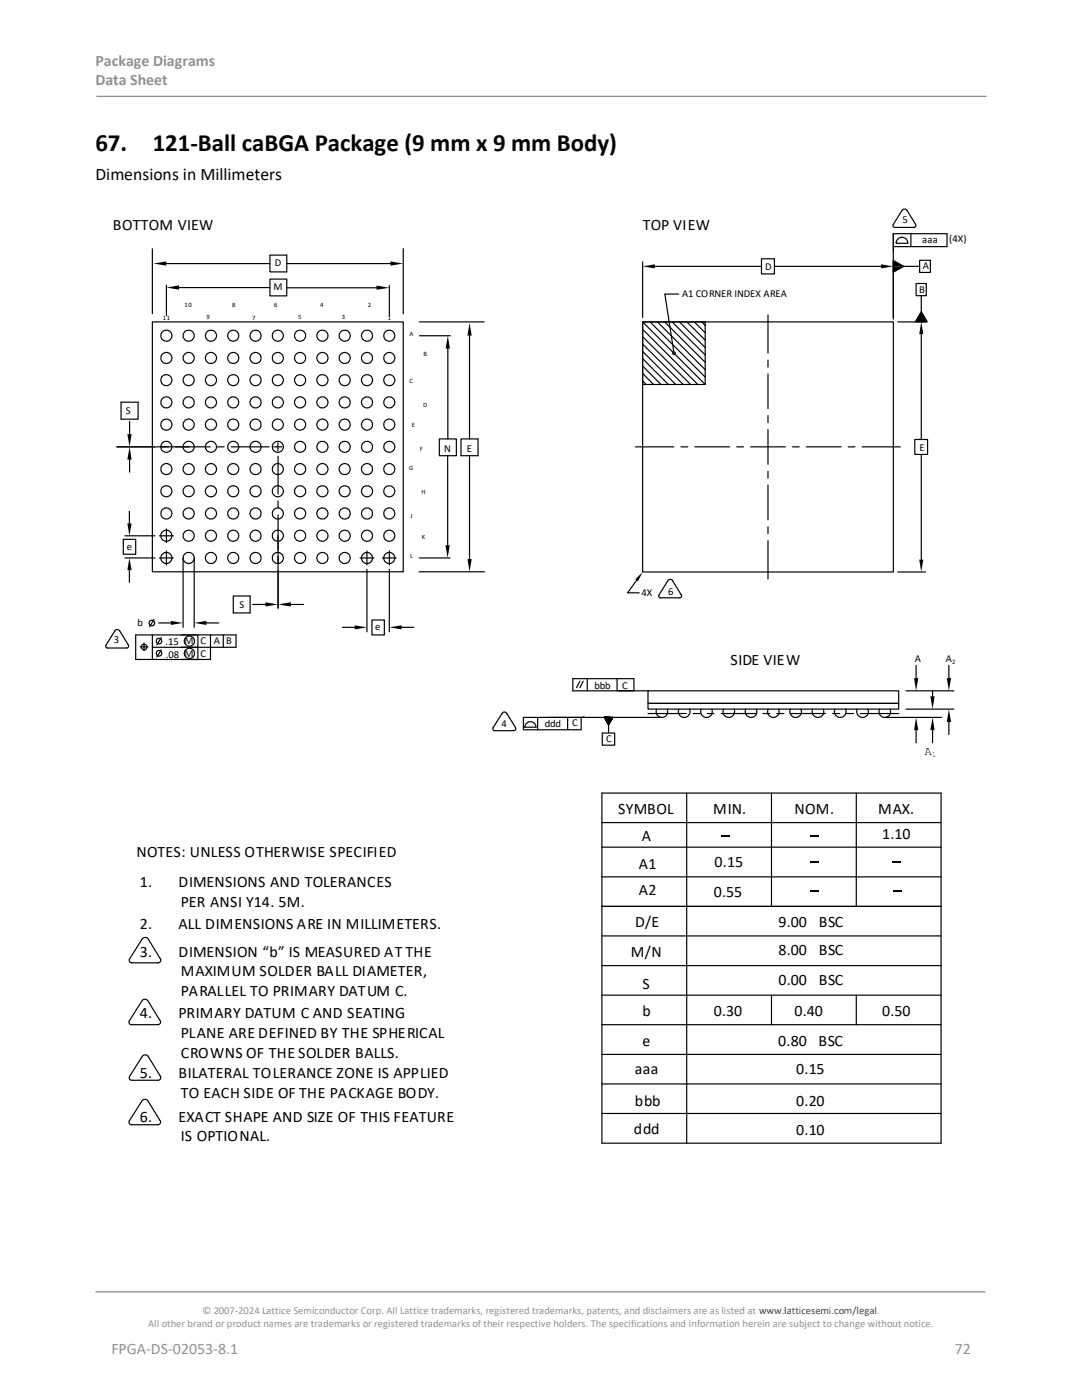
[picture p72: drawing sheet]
<svg xmlns="http://www.w3.org/2000/svg" width="216mm" height="279mm" viewBox="0 0 216 279" stroke-linecap="round" stroke-linejoin="round" font-family="sans-serif">
<defs><g id="words">
<g font-size="5">
<text x="19" y="30.1">67.</text>
<text x="30.5" y="30.1">121-Ball caBGA Package (9 mm x 9 mm Body)</text>
</g>
<text font-size="3.5" x="19" y="35.9">Dimensions in Millimeters</text>
<g font-size="3.2" fill="#919195">
<text x="19" y="13.2">Package Diagrams</text>
<text x="19" y="17.1">Data Sheet</text>
<text x="22.2" y="270.2">FPGA-DS-02053-8.1</text>
<text x="190.5" y="270.2">72</text>
</g>
<g font-size="3.2">
<text x="22.5" y="46">BOTTOM VIEW</text>
<text x="128.3" y="46">TOP VIEW</text>
<text x="145.7" y="132.8">SIDE VIEW</text>
<text x="123.3" y="162.4">SYMBOL</text>
<text x="128.1" y="167.9">A</text>
<text x="142.3" y="162.4">MIN.</text>
<text x="158.6" y="162.4">NOM.</text>
<text x="175.2" y="162.4">MAX.</text>
<text x="176" y="167.5">1.10</text>
<text x="27.2" y="171.1">NOTES: UNLESS OTHERWISE SPECIFIED</text>
<text x="127.5" y="173.5">A1</text>
<text x="142.6" y="173.1">0.15</text>
<text x="27.9" y="177">1.</text>
<text x="35.6" y="177">DIMENSIONS AND TOLERANCES</text>
<text x="127.5" y="178.6">A2</text>
<text x="142.4" y="179">0.55</text>
<text x="27.9" y="185.3">2.</text>
<text x="35.6" y="185.3">ALL DIMENSIONS ARE IN MILLIMETERS.</text>
<text x="36.1" y="181">PER ANSI Y14. 5M.</text>
<text x="126.7" y="185">D/E</text>
<text x="155.3" y="185">9.00</text>
<text x="163.4" y="185">BSC</text>
<text x="27.9" y="190.9">3.</text>
<text x="35.6" y="190.9">DIMENSION</text>
<text x="53.8" y="190.9">b IS MEASURED AT THE</text>
<text x="125.9" y="190.9">M/N</text>
<text x="155.3" y="190.5">8.00</text>
<text x="163.4" y="190.5">BSC</text>
<text x="36.1" y="194.9">MAXIMUM SOLDER BALL DIAMETER,</text>
<text x="128.2" y="197.3">S</text>
<text x="155.3" y="196.5">0.00</text>
<text x="163.4" y="196.5">BSC</text>
<text x="27.9" y="203.2">4.</text>
<text x="35.6" y="203.2">PRIMARY DATUM C AND SEATING</text>
<text x="36.1" y="198.8">PARALLEL TO PRIMARY DATUM C.</text>
<text x="128.2" y="202.8">b</text>
<text x="142.4" y="202.8">0.30</text>
<text x="158.5" y="202.8">0.40</text>
<text x="176" y="202.8">0.50</text>
<text x="36.1" y="207.2">PLANE ARE DEFINED BY THE SPHERICAL</text>
<text x="128.2" y="208.8">e</text>
<text x="155.3" y="208.8">0.80</text>
<text x="163.3" y="208.8">BSC</text>
<text x="27.9" y="215.1">5.</text>
<text x="35.6" y="215.1">BILATERAL TOLERANCE ZONE IS APPLIED</text>
<text x="36.1" y="211.1">CROWNS OF THE SOLDER BALLS.</text>
<text x="126.7" y="214.3">aaa</text>
<text x="158.9" y="214.3">0.15</text>
<text x="36.1" y="219">TO EACH SIDE OF THE PACKAGE BODY.</text>
<text x="126.7" y="220.7">bbb</text>
<text x="158.9" y="220.7">0.20</text>
<text x="27.9" y="223.9">6.</text>
<text x="35.6" y="223.9">EXACT SHAPE AND SIZE OF THIS FEATURE</text>
<text x="36.1" y="227.8">IS OPTIONAL.</text>
<text x="126.5" y="226.2">ddd</text>
<text x="158.9" y="226.6">0.10</text>
</g>
<g font-size="2.1">
<text x="180.1" y="44.4">5</text>
<text x="54.8" y="53.1">D</text>
<text x="152.7" y="53.8">D</text>
<text x="184" y="48.5">aaa</text>
<text x="184.2" y="53.7">A</text>
<text x="189.4" y="48.3">(4X)</text>
<text x="54.6" y="57.9">M</text>
<text x="136.1" y="59.2">A1 CORNER INDEX AREA</text>
<text x="183.4" y="58.5">B</text>
<text x="25.1" y="82.6">S</text>
<text x="183.5" y="89.9">E</text>
<text x="88.6" y="90.1">N</text>
<text x="93.1" y="90.1">E</text>
<text x="25.3" y="109.9">e</text>
<text x="128" y="118.9">4X</text>
<text x="133.3" y="118.7">6</text>
<text x="27.5" y="125">b</text>
<text x="47.8" y="121.3">S</text>
<text x="74.8" y="125.8">e</text>
<text x="22.7" y="128.3">3</text>
<text x="33" y="128.7">.15 M</text>
<text x="33.1" y="131.4">.08 M</text>
<text x="40" y="128.6">C</text>
<text x="40" y="131.1">C</text>
<text x="42.7" y="128.6">A</text>
<text x="45.1" y="128.6">B</text>
<text x="118.6" y="137.4">bbb</text>
<text x="124.1" y="137.4">C</text>
<text x="182.5" y="132.2">A</text>
<text x="188.8" y="132.2">A</text>
<text x="100.1" y="145">4</text>
<text x="108.7" y="145.2">ddd</text>
<text x="114.2" y="145">C</text>
<text x="120.9" y="148.1">C</text>
</g>
<g font-size="2.1" fill="#919195">
<text x="40.4" y="262.3">© 2007-2024 Lattice Semiconductor Corp. All Lattice trademarks, registered trademarks, patents, and disclaimers are as listed at www.latticesemi.com/legal.</text>
<text x="29.6" y="264.9">All other brand or product names are trademarks or registered trademarks of their respective holders. The specifications and information herein are subject to change without notice.</text>
</g>
<g font-size="1.3">
<text x="32.5" y="64">11</text>
<text x="36.8" y="61.3">10</text>
<text x="41.2" y="63.7">9</text>
<text x="46.3" y="61.3">8</text>
<text x="50.3" y="63.8">7</text>
<text x="54.7" y="61.3">6</text>
<text x="59.5" y="63.7">5</text>
<text x="63.9" y="61.3">4</text>
<text x="68.2" y="63.6">3</text>
<text x="73.4" y="61.3">2</text>
<text x="77.4" y="64">1</text>
<text x="81.7" y="67.1">A</text>
<text x="84.5" y="71.1">B</text>
<text x="81.7" y="76.4">C</text>
<text x="84.5" y="81.2">D</text>
<text x="82.2" y="85.1">E</text>
<text x="83.8" y="89.9">F</text>
<text x="81.7" y="93.9">G</text>
<text x="84.1" y="98.6">H</text>
<text x="81.9" y="103.4">J</text>
<text x="84.1" y="107.6">K</text>
<text x="81.8" y="111.4">L</text>
<text x="190" y="132.5">2</text>
</g>
</g></defs>
<path d="M19.2 19.2h177.6M19 257.8h177.6" fill="none" stroke="#919195" stroke-width=".26"/>
<g fill="none" stroke="#000" stroke-width=".24">
<path d="M30.4 49.7v12.9M33.2 52.6h20.7M33.2 56.9v6.1M34.8 57.4h19.1M53.9 55.7h3.3v3.4h-3.3zM53.9 50.9h3.3v3.4h-3.3zM57.2 57.4h18.9M57.2 52.6h20.7M77.7 57v6M80.5 49.6v13M128.2 52.3v11.1M130.7 53.2h21.2"/>
<path d="M135.4 58.7h-2.7l1.7 11.4M151.9 51.6h2.6v3.1h-2.6zM154.5 53.2h21.3M178.3 52l2 1.2-2 1.1zM178.3 49.2h10.7v-2.6h-10.7v17.1M179.3 47.6a1.17 1.17 0 0 1 1.2-.1 1.17 1.17 0 0 1 .7 1.1h-2.4v-.4zM180 42a.57 .57 0 0 1 1 0l1.7 2.8v.4l-.3 .2h-3.9a.37 .37 0 0 1-.3-.6zM180.3 53.2h3.2M181.8 46.6v2.6M182.8 56.6h2v2.4h-2zM183.5 51.9h2.1v2.5h-2.1zM183.8 59v3.2"/>
<path d="M30.4 64.2h50.1v49.9h-50.1zM83.7 64.2h12.9M83.7 67h6.1M89.4 68.6v19M93.7 67v20.6M128.2 64.2h12.5v12.5h-12.5zM128.2 74.5l2.2 2.2M128.2 73l3.7 3.7M128.2 71.6l5.2 5.1M128.2 70.1l6.6 6.6M128.2 68.7l8.1 8M128.2 67.2l9.6 9.5"/>
<path d="M128.2 65.7l11 11M128.2 64.2l12.5 12.5M128.2 64.2h50.1v50h-50.1zM128.2 76l.7 .7M129.7 64.2l11 11.1M131.2 64.2l9.5 9.6M132.6 64.2l8.1 8.1M134.1 64.2l6.6 6.6M135.6 64.2l5.1 5.2M137.1 64.2l3.6 3.7M138.5 64.2l2.2 2.2M140 64.2l.7 .7"/>
<path d="M153.2 62.8v7.7M153.2 71.9v1.4M153.2 74.6v7M179.1 64.2h5.6M183.8 62.2l1.2 2h-2.4zM183.8 66.7v21M23.3 89.2h18.7M24.2 80.3h3.4v3.4h-3.4zM25.9 84.1v2.5M25.9 91.7v2.5M43.4 89.2h1.3M46.1 89.2h7.6"/>
<path d="M54.6 89.2h1.7M55.4 88.3v1.7M55.5 91.1v7.5M55.5 100v1.4M87.7 87.6h3.4v3.3h-3.4zM89.3 90.9v18.8M92 87.6h3.4v3.3h-3.4zM93.7 90.9v20.7M126.8 89.2h7.7M135.9 89.2h1.3M138.6 89.2h7M147 89.2h1.4"/>
<path d="M149.8 89.2h6.9M153.2 83v1.4M153.2 85.7v6.9M153.2 94v1.4M153.2 96.8v6.9M158.1 89.2h1.4M160.9 89.2h6.9M169.2 89.2h1.4M172 89.2h7.7M182.5 87.7h2.6v3h-2.6zM183.8 90.7v21M24.6 107.6h2.5v3h-2.5z"/>
<path d="M24.9 111.4h6M24.9 106.9h6M25.8 102v2.5M25.8 113.8v2.4M31.8 111.4h2.8M31.8 106.9h2.8M33.2 105.5v2.8M33.2 110v2.8M36.5 111.4v13.8M38.8 111.4v13.8M46.5 118.9h3.4v3.4h-3.4zM55.5 102.8v18.6"/>
<path d="M71.9 111.4h2.7M73.2 113.6v12.5M73.2 110v2.8M76.3 111.4h2.8M77.7 113.6v12.5M77.7 110v2.8M83.6 114.1h13.1M83.7 111.4h6.1M127 115.8l-1.8 2.5h2.4M133.4 115.7a.51 .51 0 0 1 .8 .2l1.8 3v.2l-.4 .2h-3.8a.37 .37 0 0 1-.3-.5zM153.2 105.1v1.4M153.2 107.9v7.7"/>
<path d="M179.1 114.2h5.6M23.1 125.8a.56 .56 0 0 1 .8 .1l1.7 2.8a.39 .39 0 0 1 0 .4 .39 .39 0 0 1-.3 .2h-3.8a.37 .37 0 0 1-.4-.5zM28 129.1h.7v.8M28.7 128.3v.8h.8M30.4 129.2h8.9zM30.4 126.7v4.9M30.7 123.6l-.9 1.5M31.7 124.3h2.4M32.2 129.7l-.9 1.4M32.2 127.2l-.9 1.5M36.1 129.2h11zM39.5 126.7v4.9"/>
<path d="M41.2 124.3h2.5M42 126.7v4.9h-14.9v-4.9h20v2.5M44.6 126.7v2.5M50.4 120.6h2.6M58 120.6h2.6M68.3 125.2h2.5M74.2 123.7h2.5v3h-2.5zM80.1 125.2h2.5M114.3 135.4h12.2v2.5h-12.2zM115.7 136l-.7 1.2M116.4 136l-.7 1.2M117.2 135.4v2.5"/>
<path d="M123.1 135.4v2.5M123.4 137.9h5.9M129.3 137.9h50v2.5h-50zM180.8 137.9h9.5M182.8 132.8v2.5M186.1 137.9v2.1M189.3 132.8v2.5M100.3 142.2a.54 .54 0 0 1 .8 .2l1.7 2.8a.41 .41 0 0 1 .1 .4 .41 .41 0 0 1-.4 .2h-3.8a.39 .39 0 0 1-.3-.6zM105.2 144.2a1.1 1.1 0 0 1 1.1-.1 1.1 1.1 0 0 1 .6 1h-2.2l.2-.6zM107.3 145.6h8.7M107.3 143.2v2.4M113.3 143.2v2.4"/>
<path d="M116 143.1v2.5M116.4 143.1h.2M120.1 158.3h67.7v69.8h-67.7zM120.2 146.3h2.5v2.4h-2.5zM120.6 143.2l.8 1.4M120.6 143.2h1.7M120.7 143.3h1.5M120.8 143.5h1.3M120.8 143.6h1.3M120.9 143.7h1.1M120.9 143.8h1M121 143.9h.9"/>
<path d="M121.1 144h.7M121.2 144.2l.5 .1M121.3 144.4h.3M121.4 144.5h.1M121.5 143.1h-.9h1.6l-.8 1.5v1.7M121.6 144.3h-.4M121.7 144.1h-.6M121.7 144.2h-.5M121.8 144h-.7M121.9 143.8h-.9M122 143.7h-1.1M122.1 143.5h-1.3"/>
<path d="M122.1 143.5l-1.3 .1M122.2 143.4h-1.5M122.3 143.3h-1.6M129.3 140.4h50v1.1h-50zM129.3 142.4h7.6M131 141.5a1.17 1.17 0 0 0 1.1 1.7 1.17 1.17 0 0 0 1-1.7M132.1 143.2h-27.7v2.4h2.9M135.5 141.5a1.17 1.17 0 0 0 1 1.7 1.17 1.17 0 0 0 1.1-1.7M137 158.3v69.8M138.3 142.4h1.4M139.9 141.5a1.18 1.18 0 0 0 1.1 1.7 1.18 1.18 0 0 0 1-1.7M141.1 142.4h1.4"/>
<path d="M143.9 142.4h6.9M144.4 141.5a1.17 1.17 0 0 0 1 1.7 1.17 1.17 0 0 0 1.1-1.7M148.8 141.5a1.17 1.17 0 0 0 1.1 1.7 1.17 1.17 0 0 0 1-1.7M152.2 142.4h1.4M153.3 141.5a1.17 1.17 0 0 0 1 1.7 1.17 1.17 0 0 0 1.1-1.7M153.9 158.3v22.6M155 142.4h1.4M157.7 141.5a1.17 1.17 0 0 0 1.1 1.7 1.17 1.17 0 0 0 1-1.7M157.8 142.4h6.9M162.1 141.5a1.18 1.18 0 0 0 1.1 1.7 1.18 1.18 0 0 0 1.1-1.7M166.1 142.4h1.4M166.6 141.5a1.17 1.17 0 0 0 1.1 1.7 1.17 1.17 0 0 0 1-1.7"/>
<path d="M168.9 142.4h1.4M170.9 158.3v22.6M171 141.5a1.17 1.17 0 0 0 1.1 1.7 1.17 1.17 0 0 0 1.1-1.7M171.7 142.4h7.6M175.5 141.5a1.17 1.17 0 0 0 1.1 1.7 1.17 1.17 0 0 0 1-1.7M176.6 143.2h11.3M180.8 141.5h9.5M182.8 145.7v2.6M186.1 145.7v2.6M189.3 144.1v2.5M120.1 175h67.7M120.1 169.1h67.7"/>
<path d="M120.1 164.2h67.7M28.4 199.6a.74 .74 0 0 1 1.2 .3l2.3 3.7a.53 .53 0 0 1 .1 .6 .53 .53 0 0 1-.5 .3h-5.3l-.4-.3v-.5zM28.5 187.3a.74 .74 0 0 1 1.1 .2l2.4 3.8a.53 .53 0 0 1 0 .6 .53 .53 0 0 1-.5 .3h-5.2l-.5-.3v-.5zM120.1 180.9h67.7M120.1 198.6h67.7M120.1 192.7h67.7M120.1 186.8h67.7M153.9 198.6v5.9M170.9 198.6v5.9M28.4 219.6a.74 .74 0 0 1 1.2 .2l2.3 3.8a.53 .53 0 0 1 .1 .6 .53 .53 0 0 1-.5 .3h-5.3l-.4-.3v-.5zM28.5 210.7a.74 .74 0 0 1 1.1 .3l2.4 3.7a.53 .53 0 0 1 0 .6 .53 .53 0 0 1-.5 .3h-5.2l-.5-.3v-.5zM120.1 216.3h67.7"/>
<path d="M120.1 210.4h67.7M120.1 204.5h67.7M120.1 222.2h67.7"/>
<circle cx="33.2" cy="67" r="1.12"/>
<circle cx="33.2" cy="71.4" r="1.12"/>
<circle cx="33.2" cy="75.9" r="1.11"/>
<circle cx="37.6" cy="71.5" r="1.11"/>
<circle cx="37.6" cy="75.9" r="1.11"/>
<circle cx="37.6" cy="67" r="1.11"/>
<circle cx="42.1" cy="75.9" r="1.11"/>
<circle cx="42.1" cy="67" r="1.11"/>
<circle cx="42.1" cy="71.5" r="1.11"/>
<circle cx="46.5" cy="75.9" r="1.11"/>
<circle cx="46.5" cy="67" r="1.11"/>
<circle cx="46.5" cy="71.5" r="1.11"/>
<circle cx="51" cy="75.9" r="1.1"/>
<circle cx="51" cy="71.4" r="1.1"/>
<circle cx="51" cy="67" r="1.1"/>
<circle cx="55.4" cy="75.9" r="1.11"/>
<circle cx="55.4" cy="67" r="1.11"/>
<circle cx="55.4" cy="71.4" r="1.11"/>
<circle cx="59.9" cy="67" r="1.11"/>
<circle cx="59.9" cy="75.9" r="1.11"/>
<circle cx="59.9" cy="71.5" r="1.11"/>
<circle cx="64.3" cy="67" r="1.11"/>
<circle cx="64.3" cy="75.9" r="1.11"/>
<circle cx="64.3" cy="71.5" r="1.11"/>
<circle cx="68.8" cy="67" r="1.11"/>
<circle cx="68.8" cy="71.5" r="1.11"/>
<circle cx="68.8" cy="75.9" r="1.11"/>
<circle cx="73.2" cy="71.4" r="1.1"/>
<circle cx="73.2" cy="67" r="1.1"/>
<circle cx="73.2" cy="75.9" r="1.1"/>
<circle cx="77.7" cy="67" r="1.11"/>
<circle cx="77.7" cy="71.5" r="1.11"/>
<circle cx="77.7" cy="75.9" r="1.11"/>
<circle cx="33.2" cy="98" r="1.12"/>
<circle cx="33.2" cy="80.3" r="1.12"/>
<circle cx="33.2" cy="93.6" r="1.12"/>
<circle cx="33.2" cy="84.7" r="1.12"/>
<circle cx="33.2" cy="89.2" r="1.11"/>
<circle cx="37.6" cy="80.3" r="1.11"/>
<circle cx="37.6" cy="98" r="1.11"/>
<circle cx="37.6" cy="84.8" r="1.11"/>
<circle cx="37.6" cy="89.2" r="1.11"/>
<circle cx="37.6" cy="93.6" r="1.11"/>
<circle cx="42.1" cy="80.3" r="1.11"/>
<circle cx="42.1" cy="98" r="1.11"/>
<circle cx="42.1" cy="84.7" r="1.11"/>
<circle cx="42.1" cy="89.2" r="1.11"/>
<circle cx="42.1" cy="93.6" r="1.11"/>
<circle cx="46.5" cy="80.3" r="1.11"/>
<circle cx="46.5" cy="98.1" r="1.11"/>
<circle cx="46.5" cy="84.8" r="1.11"/>
<circle cx="46.5" cy="89.2" r="1.11"/>
<circle cx="46.5" cy="93.6" r="1.11"/>
<circle cx="51" cy="84.7" r="1.1"/>
<circle cx="51" cy="98" r="1.1"/>
<circle cx="51" cy="80.3" r="1.1"/>
<circle cx="51" cy="89.2" r="1.1"/>
<circle cx="51" cy="93.6" r="1.1"/>
<circle cx="55.4" cy="89.2" r="1.11"/>
<circle cx="55.4" cy="93.6" r="1.11"/>
<circle cx="55.4" cy="98" r="1.11"/>
<circle cx="55.4" cy="80.3" r="1.11"/>
<circle cx="55.4" cy="84.7" r="1.11"/>
<circle cx="59.9" cy="89.2" r="1.11"/>
<circle cx="59.9" cy="93.6" r="1.11"/>
<circle cx="59.9" cy="98.1" r="1.11"/>
<circle cx="59.9" cy="80.3" r="1.11"/>
<circle cx="59.9" cy="84.8" r="1.11"/>
<circle cx="64.3" cy="89.2" r="1.11"/>
<circle cx="64.3" cy="93.6" r="1.11"/>
<circle cx="64.3" cy="98" r="1.11"/>
<circle cx="64.3" cy="80.3" r="1.11"/>
<circle cx="64.3" cy="84.7" r="1.11"/>
<circle cx="68.8" cy="80.3" r="1.11"/>
<circle cx="68.8" cy="89.2" r="1.11"/>
<circle cx="68.8" cy="93.6" r="1.11"/>
<circle cx="68.8" cy="98.1" r="1.11"/>
<circle cx="68.8" cy="84.8" r="1.11"/>
<circle cx="73.2" cy="80.3" r="1.1"/>
<circle cx="73.2" cy="93.6" r="1.1"/>
<circle cx="73.2" cy="89.2" r="1.1"/>
<circle cx="73.2" cy="84.7" r="1.1"/>
<circle cx="73.2" cy="98" r="1.1"/>
<circle cx="77.7" cy="98" r="1.11"/>
<circle cx="77.7" cy="80.3" r="1.11"/>
<circle cx="77.7" cy="93.6" r="1.11"/>
<circle cx="77.7" cy="84.7" r="1.11"/>
<circle cx="77.7" cy="89.2" r="1.11"/>
<circle cx="33.2" cy="102.5" r="1.12"/>
<circle cx="33.2" cy="106.9" r="1.12"/>
<circle cx="33.2" cy="111.3" r="1.11"/>
<circle cx="37.6" cy="111.3" r="1.11"/>
<circle cx="37.6" cy="106.9" r="1.11"/>
<circle cx="37.6" cy="102.5" r="1.11"/>
<circle cx="42.1" cy="111.3" r="1.11"/>
<circle cx="42.1" cy="106.9" r="1.11"/>
<circle cx="42.1" cy="102.5" r="1.11"/>
<circle cx="46.5" cy="111.3" r="1.11"/>
<circle cx="46.5" cy="106.9" r="1.11"/>
<circle cx="46.5" cy="102.5" r="1.11"/>
<circle cx="51" cy="111.3" r="1.1"/>
<circle cx="51" cy="106.9" r="1.1"/>
<circle cx="51" cy="102.5" r="1.1"/>
<circle cx="55.4" cy="111.3" r="1.11"/>
<circle cx="55.4" cy="106.9" r="1.11"/>
<circle cx="55.4" cy="102.5" r="1.11"/>
<circle cx="59.9" cy="106.9" r="1.11"/>
<circle cx="59.9" cy="102.5" r="1.11"/>
<circle cx="59.9" cy="111.3" r="1.11"/>
<circle cx="64.3" cy="106.9" r="1.11"/>
<circle cx="64.3" cy="102.5" r="1.11"/>
<circle cx="64.3" cy="111.3" r="1.11"/>
<circle cx="68.8" cy="106.9" r="1.11"/>
<circle cx="68.8" cy="102.5" r="1.11"/>
<circle cx="68.8" cy="111.3" r="1.11"/>
<circle cx="73.2" cy="106.9" r="1.1"/>
<circle cx="73.2" cy="102.5" r="1.1"/>
<circle cx="73.2" cy="111.3" r="1.1"/>
<circle cx="77.7" cy="106.9" r="1.11"/>
<circle cx="77.7" cy="102.5" r="1.11"/>
<circle cx="77.7" cy="111.3" r="1.11"/>
<circle cx="28.8" cy="129.1" r=".57"/>
<circle cx="30.3" cy="124.3" r=".57"/>
<circle cx="31.7" cy="130.4" r=".57"/>
<circle cx="31.7" cy="127.9" r=".57"/>
<circle cx="37.8" cy="130.4" r="1.03"/>
<circle cx="37.8" cy="127.9" r="1.02"/>
</g>
<g fill="#000">
<path d="M30.6 52.6l2.6-.4v.8zM33.2 57.4l2.5-.4v.8zM75.1 57l2.6 .4-2.6 .4zM77.9 52.2l2.6 .4-2.6 .4zM128.2 53.2l2.5-.4v.8zM175.8 52.8l2.5 .4-2.5 .4zM178.3 52l2 1.2h-2zM178.3 53.2h2l-2 1.1zM89.4 67l.4 2.5h-.9zM93.7 64.4l.4 2.6h-.8zM134.1 70.5h.4l-.4 .2zM134.1 70.3l.4 .2h-.4z"/>
<path d="M134.1 70.7l.4-.2-.2 .4zM134.2 70.1l.3 .4-.4-.2zM134.5 70.5v.4h-.2zM134.2 70.1h.2l.1 .4zM134.5 70.5l.2 .3-.2 .1zM134.4 70.1h.2l-.1 .4zM134.5 70.5l.4 .1-.2 .2zM134.6 70.1l.2 .1-.3 .3zM134.5 70.5l.4-.1v.2zM134.5 70.5l.3-.3 .1 .2zM183.8 64.2l.4 2.5h-.8zM183.8 62.2l1.2 2h-2.4z"/>
<path d="M25.9 89.2l.4 2.5h-.9zM25.4 86.6h.9l-.4 2.6zM25.4 104.5h.9l-.5 2.4zM25.8 111.4l.5 2.4h-.9zM88.9 108.8h.8l-.4 2.6zM93.3 111.6h.8l-.4 2.5zM126.8 115.6l1.4-1.4-.9 1.8zM183.4 111.7h.8l-.4 2.5zM34.1 123.9l2.4 .4-2.4 .4zM38.8 124.3l2.4-.4v.8zM53 120.2l2.5 .4-2.5 .4zM55.5 120.6l2.5-.4v.8z"/>
<path d="M70.8 124.8l2.4 .4-2.4 .4zM77.7 125.2l2.4-.4v.8zM182.4 135.3h.8l-.4 2.6zM185.6 139h.9l-.4 2.5zM188.9 135.3h.9l-.5 2.6zM182.8 143.2l.4 2.5h-.8zM186.1 143.2l.4 2.5h-.9zM189.3 141.6l.5 2.5h-.9z"/>
<path d="M185 149.4h.2l-.3 .7 .6 .1h-.6l-.2 .4 .3 .1h-.5z" fill-rule="evenodd"/>
<path d="M184.7 149.3h.6l.6 1.4h-.5l.2-.1-.1-.4-.6-.1h.6l-.3-.7z" fill-rule="evenodd"/>
<path d="M186.1 150.2l.3-.1z" fill-rule="evenodd"/>
<path d="M186.4 150.1v.8l.3 .1h-.6l.2-.1z" fill-rule="evenodd"/>
<path d="M144 166.6h1.7v.3h-1.7z" fill-rule="evenodd"/>
<path d="M161.6 171.9h1.6v.3h-1.6z" fill-rule="evenodd"/>
<path d="M161.7 166.6h1.6v.3h-1.6z" fill-rule="evenodd"/>
<path d="M161.7 177.7h1.6v.2h-1.6z" fill-rule="evenodd"/>
<path d="M178.1 171.9h1.6v.3h-1.6z" fill-rule="evenodd"/>
<path d="M178.3 177.7h1.6v.2h-1.6z" fill-rule="evenodd"/>
</g>
<use href="#words"/>
</svg>
